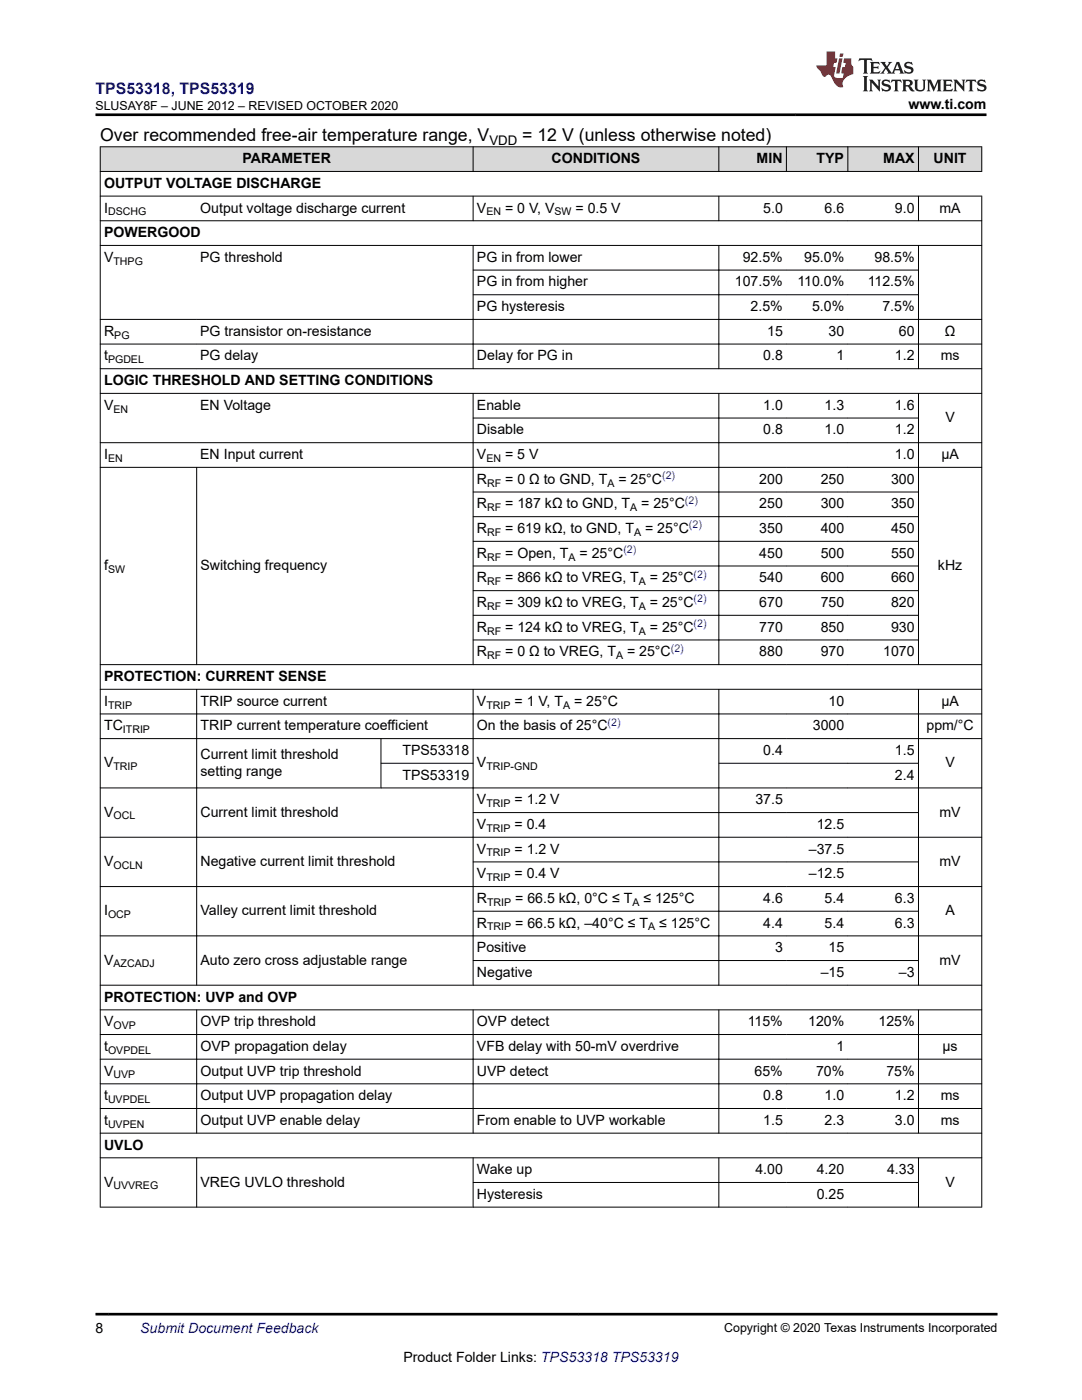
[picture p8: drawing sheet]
<svg xmlns="http://www.w3.org/2000/svg" width="216mm" height="279mm" viewBox="0 0 216 279" stroke-linecap="round" stroke-linejoin="round" font-family="sans-serif">
<defs><g id="words">
<g font-size="3.5">
<text x="20" y="28.1">Over recommended free-air temperature range, V</text>
<text x="104.2" y="28.1">= 12 V (unless otherwise noted)</text>
</g>
<text font-size="3.2" fill="#00f" x="19.1" y="18.7">TPS53318, TPS53319</text>
<g font-size="2.8">
<text x="181.3" y="21.8">www.ti.com</text>
<text x="48.4" y="32.6">PARAMETER</text>
<text x="110.1" y="32.6">CONDITIONS</text>
<text x="151" y="32.6">MIN</text>
<text x="162.9" y="32.6">TYP</text>
<text x="176.2" y="32.6">MAX</text>
<text x="186.3" y="32.6">UNIT</text>
<text x="20.8" y="37.5">OUTPUT VOLTAGE DISCHARGE</text>
<text x="20.8" y="42.4">I</text>
<text x="20.8" y="47.3">POWERGOOD</text>
<text x="40" y="42.4">Output voltage discharge current</text>
<text x="95.2" y="42.4">V</text>
<text x="100.8" y="42.4">= 0 V, V</text>
<text x="114.8" y="42.4">= 0.5 V</text>
<text x="152.3" y="42.4">5.0</text>
<text x="164.5" y="42.4">6.6</text>
<text x="178.6" y="42.4">9.0</text>
<text x="187.5" y="42.4">mA</text>
<text x="20.8" y="52.3">V</text>
<text x="40" y="52.3">PG threshold</text>
<text x="95.2" y="52.3">PG in from lower</text>
<text x="148.2" y="52.3">92.5%</text>
<text x="160.5" y="52.3">95.0%</text>
<text x="174.5" y="52.3">98.5%</text>
<text x="95.2" y="57.2">PG in from higher</text>
<text x="146.6" y="57.2">107.5%</text>
<text x="159.1" y="57.2">110.0%</text>
<text x="173.1" y="57.2">112.5%</text>
<text x="95.2" y="62.1">PG hysteresis</text>
<text x="149.8" y="62.1">2.5%</text>
<text x="162" y="62.1">5.0%</text>
<text x="176.1" y="62.1">7.5%</text>
<text x="20.8" y="71.9">t</text>
<text x="20.8" y="67">R</text>
<text x="40" y="67">PG transistor on-resistance</text>
<text x="40" y="71.9">PG delay</text>
<text x="95.2" y="71.9">Delay for PG in</text>
<text x="152.3" y="71.9">0.8</text>
<text x="153.1" y="67">15</text>
<text x="165.3" y="67">30</text>
<text x="166.9" y="71.9">1</text>
<text x="178.6" y="71.9">1.2</text>
<text x="179.4" y="67">60</text>
<text x="187.7" y="71.9">ms</text>
<text x="188.5" y="67">Ω</text>
<text x="20.8" y="76.9">LOGIC THRESHOLD AND SETTING CONDITIONS</text>
<text x="20.8" y="81.8">V</text>
<text x="40" y="81.8">EN Voltage</text>
<text x="95.2" y="81.8">Enable</text>
<text x="152.3" y="81.8">1.0</text>
<text x="164.5" y="81.8">1.3</text>
<text x="178.6" y="81.8">1.6</text>
<text x="95.2" y="86.7">Disable</text>
<text x="152.3" y="86.7">0.8</text>
<text x="164.5" y="86.7">1.0</text>
<text x="178.6" y="86.7">1.2</text>
<text x="188.6" y="84.2">V</text>
<text x="20.8" y="91.6">I</text>
<text x="40" y="91.6">EN Input current</text>
<text x="95.2" y="91.6">V</text>
<text x="100.8" y="91.6">= 5 V</text>
<text x="178.6" y="91.6">1.0</text>
<text x="187.8" y="91.6">µA</text>
<text x="95.2" y="96.5">R</text>
<text x="95.2" y="101.5">R</text>
<text x="100.8" y="96.5">= 0 Ω to GND, T</text>
<text x="100.8" y="101.5">= 187 kΩ to GND, T</text>
<text x="123.4" y="96.5">= 25°C</text>
<text x="127.9" y="101.5">= 25°C</text>
<text x="151.5" y="96.5">200</text>
<text x="151.5" y="101.5">250</text>
<text x="163.8" y="96.5">250</text>
<text x="163.8" y="101.5">300</text>
<text x="177.8" y="96.5">300</text>
<text x="177.8" y="101.5">350</text>
<text x="95.2" y="106.4">R</text>
<text x="100.8" y="106.4">= 619 kΩ, to GND, T</text>
<text x="128.7" y="106.4">= 25°C</text>
<text x="151.5" y="106.4">350</text>
<text x="163.8" y="106.4">400</text>
<text x="177.8" y="106.4">450</text>
<text x="20.8" y="113.8">f</text>
<text x="40" y="113.8">Switching frequency</text>
<text x="95.2" y="111.3">R</text>
<text x="100.8" y="111.3">= Open, T</text>
<text x="115.6" y="111.3">= 25°C</text>
<text x="151.5" y="111.3">450</text>
<text x="163.8" y="111.3">500</text>
<text x="177.8" y="111.3">550</text>
<text x="187.2" y="113.8">kHz</text>
<text x="95.2" y="116.2">R</text>
<text x="100.8" y="116.2">= 866 kΩ to VREG, T</text>
<text x="129.7" y="116.2">= 25°C</text>
<text x="151.5" y="116.2">540</text>
<text x="163.8" y="116.2">600</text>
<text x="177.8" y="116.2">660</text>
<text x="95.2" y="121.2">R</text>
<text x="100.8" y="121.2">= 309 kΩ to VREG, T</text>
<text x="129.7" y="121.2">= 25°C</text>
<text x="151.5" y="121.2">670</text>
<text x="163.8" y="121.2">750</text>
<text x="177.8" y="121.2">820</text>
<text x="95.2" y="126.1">R</text>
<text x="95.2" y="131">R</text>
<text x="100.8" y="126.1">= 124 kΩ to VREG, T</text>
<text x="100.8" y="131">= 0 Ω to VREG, T</text>
<text x="125.1" y="131">= 25°C</text>
<text x="129.7" y="126.1">= 25°C</text>
<text x="151.5" y="126.1">770</text>
<text x="151.5" y="131">880</text>
<text x="163.8" y="126.1">850</text>
<text x="163.8" y="131">970</text>
<text x="176.2" y="131">1070</text>
<text x="177.8" y="126.1">930</text>
<text x="20.8" y="135.9">PROTECTION: CURRENT SENSE</text>
<text x="20.8" y="140.8">I</text>
<text x="40" y="140.8">TRIP source current</text>
<text x="95.2" y="140.8">V</text>
<text x="102.7" y="140.8">= 1 V, T</text>
<text x="114.6" y="140.8">= 25°C</text>
<text x="165.3" y="140.8">10</text>
<text x="187.8" y="140.8">µA</text>
<text x="20.8" y="145.8">TC</text>
<text x="40" y="145.8">TRIP current temperature coefficient</text>
<text x="95.2" y="145.8">On the basis of 25°C</text>
<text x="162.2" y="145.8">3000</text>
<text x="184.9" y="145.8">ppm/°C</text>
<text x="20.8" y="153.1">V</text>
<text x="40" y="151.4">Current limit threshold</text>
<text x="40" y="154.8">setting range</text>
<text x="80.3" y="150.7">TPS53318</text>
<text x="80.3" y="155.6">TPS53319</text>
<text x="95.2" y="153.1">V</text>
<text x="152.3" y="150.7">0.4</text>
<text x="178.6" y="150.7">1.5</text>
<text x="178.6" y="155.6">2.4</text>
<text x="188.6" y="153.1">V</text>
<text x="95.2" y="160.5">V</text>
<text x="102.7" y="160.5">= 1.2 V</text>
<text x="150.7" y="160.5">37.5</text>
<text x="20.8" y="163">V</text>
<text x="40" y="163">Current limit threshold</text>
<text x="95.2" y="165.4">V</text>
<text x="102.7" y="165.4">= 0.4</text>
<text x="163" y="165.4">12.5</text>
<text x="187.5" y="163">mV</text>
<text x="20.8" y="172.8">V</text>
<text x="40" y="172.8">Negative current limit threshold</text>
<text x="95.2" y="170.4">V</text>
<text x="102.7" y="170.4">= 1.2 V</text>
<text x="161.4" y="170.4">–37.5</text>
<text x="187.5" y="172.8">mV</text>
<text x="95.2" y="175.3">V</text>
<text x="102.7" y="175.3">= 0.4 V</text>
<text x="161.4" y="175.3">–12.5</text>
<text x="20.8" y="182.7">I</text>
<text x="40" y="182.7">Valley current limit threshold</text>
<text x="95.2" y="180.2">R</text>
<text x="95.2" y="185.1">R</text>
<text x="102.8" y="180.2">= 66.5 kΩ, 0°C ≤ T</text>
<text x="102.8" y="185.1">= 66.5 kΩ, –40°C ≤ T</text>
<text x="128.4" y="180.2">≤ 125°C</text>
<text x="131.5" y="185.1">≤ 125°C</text>
<text x="152.3" y="180.2">4.6</text>
<text x="152.3" y="185.1">4.4</text>
<text x="164.5" y="185.1">5.4</text>
<text x="164.5" y="180.2">5.4</text>
<text x="178.6" y="185.1">6.3</text>
<text x="178.6" y="180.2">6.3</text>
<text x="188.6" y="182.7">A</text>
<text x="95.2" y="190">Positive</text>
<text x="154.6" y="190">3</text>
<text x="165.3" y="190">15</text>
<text x="20.8" y="192.5">V</text>
<text x="40" y="192.5">Auto zero cross adjustable range</text>
<text x="95.2" y="195">Negative</text>
<text x="163.8" y="195">–15</text>
<text x="179.4" y="195">–3</text>
<text x="187.5" y="192.5">mV</text>
<text x="20.8" y="199.9">PROTECTION: UVP and OVP</text>
<text x="20.8" y="204.8">V</text>
<text x="20.8" y="209.7">t</text>
<text x="40" y="204.8">OVP trip threshold</text>
<text x="40" y="209.7">OVP propagation delay</text>
<text x="95.2" y="204.8">OVP detect</text>
<text x="95.2" y="209.7">VFB delay with 50-mV overdrive</text>
<text x="149.2" y="204.8">115%</text>
<text x="161.3" y="204.8">120%</text>
<text x="166.9" y="209.7">1</text>
<text x="175.3" y="204.8">125%</text>
<text x="188.1" y="209.7">µs</text>
<text x="20.8" y="214.7">V</text>
<text x="40" y="214.7">Output UVP trip threshold</text>
<text x="95.2" y="214.7">UVP detect</text>
<text x="150.6" y="214.7">65%</text>
<text x="162.8" y="214.7">70%</text>
<text x="176.9" y="214.7">75%</text>
<text x="20.8" y="219.6">t</text>
<text x="40" y="219.6">Output UVP propagation delay</text>
<text x="152.3" y="219.6">0.8</text>
<text x="164.5" y="219.6">1.0</text>
<text x="178.6" y="219.6">1.2</text>
<text x="187.7" y="219.6">ms</text>
<text x="20.8" y="224.5">t</text>
<text x="40" y="224.5">Output UVP enable delay</text>
<text x="95.2" y="224.5">From enable to UVP workable</text>
<text x="152.3" y="224.5">1.5</text>
<text x="164.5" y="224.5">2.3</text>
<text x="178.6" y="224.5">3.0</text>
<text x="187.7" y="224.5">ms</text>
<text x="20.8" y="229.4">UVLO</text>
<text x="20.8" y="236.8">V</text>
<text x="40" y="236.8">VREG UVLO threshold</text>
<text x="95.2" y="234.3">Wake up</text>
<text x="95.2" y="239.3">Hysteresis</text>
<text x="150.7" y="234.3">4.00</text>
<text x="163" y="234.3">4.20</text>
<text x="163" y="239.3">0.25</text>
<text x="177" y="234.3">4.33</text>
<text x="188.6" y="236.8">V</text>
<text x="19" y="266.1">8</text>
<text x="80.5" y="271.7">Product Folder Links: TPS53318 TPS53319</text>
</g>
<text font-size="2.8" fill="#00f" x="28" y="266.1">Submit Document Feedback</text>
<text font-size="2.6" x="97.6" y="28.8">VDD</text>
<g font-size="2.5">
<text x="19" y="21.9">SLUSAY8F – JUNE 2012 – REVISED OCTOBER 2020</text>
<text x="144.5" y="265.8">Copyright © 2020 Texas Instruments Incorporated</text>
</g>
<g font-size="2.1">
<text x="21.6" y="43">DSCHG</text>
<text x="97.1" y="43">EN</text>
<text x="110.6" y="43">SW</text>
<text x="22.6" y="52.8">THPG</text>
<text x="22.8" y="67.6">PG</text>
<text x="21.6" y="72.5">PGDEL</text>
<text x="22.6" y="82.3">EN</text>
<text x="21.6" y="92.2">EN</text>
<text x="97.1" y="92.2">EN</text>
<text x="97.2" y="97.1">RF</text>
<text x="121.2" y="97.1">A</text>
<text x="97.2" y="102">RF</text>
<text x="97.2" y="107">RF</text>
<text x="125.7" y="102">A</text>
<text x="126.5" y="107">A</text>
<text x="97.2" y="111.9">RF</text>
<text x="113.4" y="111.9">A</text>
<text x="21.6" y="114.3">SW</text>
<text x="97.2" y="116.8">RF</text>
<text x="127.5" y="116.8">A</text>
<text x="97.2" y="121.7">RF</text>
<text x="127.5" y="121.7">A</text>
<text x="97.2" y="126.6">RF</text>
<text x="97.2" y="131.6">RF</text>
<text x="122.9" y="131.6">A</text>
<text x="127.5" y="126.6">A</text>
<text x="21.6" y="141.4">TRIP</text>
<text x="97.1" y="141.4">TRIP</text>
<text x="112.4" y="141.4">A</text>
<text x="24.5" y="146.3">ITRIP</text>
<text x="22.6" y="153.7">TRIP</text>
<text x="97.1" y="153.7">TRIP-GND</text>
<text x="97.1" y="161.1">TRIP</text>
<text x="22.6" y="163.5">OCL</text>
<text x="97.1" y="166">TRIP</text>
<text x="22.6" y="173.4">OCLN</text>
<text x="97.1" y="170.9">TRIP</text>
<text x="97.1" y="175.8">TRIP</text>
<text x="21.6" y="183.2">OCP</text>
<text x="97.2" y="185.7">TRIP</text>
<text x="97.2" y="180.8">TRIP</text>
<text x="126.2" y="180.8">A</text>
<text x="129.3" y="185.7">A</text>
<text x="22.6" y="193.1">AZCADJ</text>
<text x="22.6" y="205.4">OVP</text>
<text x="21.6" y="210.3">OVPDEL</text>
<text x="22.6" y="215.2">UVP</text>
<text x="21.6" y="220.1">UVPDEL</text>
<text x="21.6" y="225.1">UVPEN</text>
<text x="22.6" y="237.4">UVVREG</text>
</g>
<g font-size="2.1" fill="#00f">
<text x="132.1" y="95.6">(2)</text>
<text x="136.7" y="100.5">(2)</text>
<text x="137.5" y="105.4">(2)</text>
<text x="124.4" y="110.4">(2)</text>
<text x="138.4" y="115.3">(2)</text>
<text x="138.4" y="120.2">(2)</text>
<text x="138.4" y="125.1">(2)</text>
<text x="133.9" y="130.1">(2)</text>
<text x="121.2" y="144.8">(2)</text>
</g>
</g></defs>
<g fill="#d8d8d8">
<path d="M20 29.3h175.9v4.9h-175.9z" fill-rule="evenodd"/>
<path d="M20.1 29.4h74.2v4.8h-74.2z" fill-rule="evenodd"/>
<path d="M94.5 29.4h48.9v4.8h-48.9z" fill-rule="evenodd"/>
<path d="M143.5 29.4h13.4v4.8h-13.4z" fill-rule="evenodd"/>
<path d="M157 29.4h12.1v4.8h-12.1z" fill-rule="evenodd"/>
<path d="M169.2 29.4h14v4.8h-14z" fill-rule="evenodd"/>
<path d="M183.3 29.4h12.5v4.8h-12.5z" fill-rule="evenodd"/>
</g>
<g fill="none" stroke="#000" stroke-width=".2">
<path d="M19.9 29.3h176.1M19.9 34.2h176.1M19.9 39.1h176.1M20 29.2v211.8M94.4 29.2v5.1M94.4 39.1v5M143.4 29.2v5.1M143.4 39.1v5M156.9 29.2v5.1M169.2 29.2v5.1M183.3 29.2v5.1M183.3 39.1v5"/>
<path d="M195.9 29.2v5.1M195.9 39.1v201.9M19.9 44.1h176.1M19.9 49h176.1M94.3 53.9h89M94.3 58.8h89M94.4 48.9v24.7M143.4 48.9v24.7M183.3 48.9v24.7M19.9 63.7h176.1M19.9 68.7h176.1M19.9 73.6h176.1"/>
<path d="M19.9 78.5h176.1M94.4 78.4v54.3M143.4 78.4v54.3M183.3 78.4v54.3M19.9 88.4h176.1M19.9 93.3h176.1M39.2 93.2v39.5M94.3 83.4h89M94.3 98.2h89M94.3 103.1h89M94.3 108h89M94.3 113h89"/>
<path d="M94.3 117.9h89M19.9 132.6h176.1M19.9 137.6h176.1M39.2 137.5v59.2M94.3 122.8h89M94.3 127.7h89M94.4 137.5v59.2M143.4 137.5v59.2M183.3 137.5v59.2M19.9 142.5h176.1M19.9 147.4h176.1M19.9 157.2h176.1"/>
<path d="M76 152.3h18.5M76 147.3v10M143.4 152.3h39.9M19.9 167.1h176.1M19.9 176.9h176.1M94.3 162.2h89M94.3 172h89M19.9 186.8h176.1M19.9 196.6h176.1M94.3 181.9h89M94.3 191.7h89M19.9 201.5h176.1"/>
<path d="M19.9 206.5h176.1M19.9 211.4h176.1M19.9 216.3h176.1M39.2 201.5v24.7M94.4 201.5v24.7M143.4 201.5v24.7M183.3 201.5v24.7M19.9 221.2h176.1M19.9 226.1h176.1M19.9 231.1h176.1M39.2 231v10M94.3 236h89"/>
<path d="M94.4 231v10M143.4 231v10M183.3 231v10M19.9 240.9h176.1"/>
</g>
<path d="M171.5 11.6l-.2 .6 .5-.2h.6v.1v2.2l-.2 .4h1l-.2-.4v-2.2v-.1h.5l.6 .2-.2-.6zM173.6 12.4l.2 .3v1.6l-.2 .4h1.9l.1-.6a1.08 1.08 0 0 1-1.3 .2v-.7h.6l.4 .2v-.7l-.4 .2h-.6v-.5l.2-.2a1 1 0 0 1 1 .3l-.1-.5zM175.7 12.4l.9 1.1-1 1.2h.9l-.2-.2 .5-.8 .4 .8-.2 .2h1.6l-.2-.2 .2-.5h.9l.1 .5-.1 .2h.9l-.2-.4-.8-1.9h-.5l-.9 2.1-.9-1.1 .9-1h-.8l.2 .2-.4 .6-.4-.6 .2-.2zM179 12.8l.4 1h-.7zM180.7 12.5a.65 .65 0 0 0-.2 .7 .65 .65 0 0 0 .6 .5l.6 .1 .1 .3a.79 .79 0 0 1-.7 .4 .79 .79 0 0 1-.7-.5l.1 .7 .2-.1a.93 .93 0 0 0 1.1 0 .93 .93 0 0 0 .4-.9 1.46 1.46 0 0 0-1.2-.6l-.1-.3a1.09 1.09 0 0 1 1.2 .2l-.2-.6-.1 .1-.5-.2zM172.2 15.2l.2 .4v2.2l-.2 .4h1l-.2-.4v-2.2l.2-.4zM173.4 15.9l.2 .4v1.5l-.2 .4h.8l-.3-.4 .1-1.3 1.6 1.8v-2l.2-.4h-.7l.1 .2 .1 1.1-1.2-1.3zM176.2 16a.65 .65 0 0 0-.2 .8 .65 .65 0 0 0 .6 .4l.6 .2 .1 .2a.79 .79 0 0 1-.7 .4 .79 .79 0 0 1-.7-.5l.1 .7 .2-.1a.93 .93 0 0 0 1.1 .1 .93 .93 0 0 0 .4-1 1.46 1.46 0 0 0-1.2-.5l-.1-.4a1.09 1.09 0 0 1 1.2 .2l-.1-.6-.2 .1-.5-.1zM177.9 15.9l-.1 .6a.63 .63 0 0 1 .8-.3v1.6l-.3 .4h1l-.2-.4v-1.6a.66 .66 0 0 1 .8 .3l-.1-.6zM180 15.9l.2 .4v1.5l-.2 .4h1l-.2-.2-.1-.7h.5l.1 .2a.79 .79 0 0 0 1.2 .6l-1-.9a.61 .61 0 0 0 .6-.6 .61 .61 0 0 0-.5-.7zM180.8 16.2h.1a.47 .47 0 0 1 .5 .1 .47 .47 0 0 1 .1 .5l-.1 .1-.7 .1zM182.3 15.9l.2 .2a2.27 2.27 0 0 0 .4 2 1.04 1.04 0 0 0 1.7-.7v-1.3l.2-.2h-.8l.2 .4v1.1a.6 .6 0 0 1-.6 .6 .6 .6 0 0 1-.6-.6v-1.1l.3-.4zM184.9 15.9l.2 .4v1.5l-.2 .4h.8l-.3-.4v-1.4l.9 1.9 .9-1.9v1.4l-.3 .4h1l-.2-.4v-1.5l.2-.4h-.8l-.7 1.5-.6-1.5zM188.1 15.9l.2 .4v1.5l-.2 .4h1.9l.1-.6a1.09 1.09 0 0 1-1.3 .2v-.7h.6l.4 .2v-.6l-.4 .2h-.6v-.6l.2-.1a1.01 1.01 0 0 1 1 .3l-.1-.6zM190.2 15.9l.3 .4v1.5l-.3 .4h.8l-.2-.4v-1.3l1.6 1.8v-2l.2-.4h-.7l.2 .2v1.1l-1.2-1.3zM192.8 15.9l-.1 .6a.63 .63 0 0 1 .8-.3v1.6l-.3 .4h1l-.2-.4v-1.6a.66 .66 0 0 1 .8 .3l-.1-.6zM195.2 16a.65 .65 0 0 0-.2 .8 .65 .65 0 0 0 .6 .4l.6 .2 .2 .2a.79 .79 0 0 1-.7 .4 .79 .79 0 0 1-.7-.5l.1 .7 .2-.1a.93 .93 0 0 0 1 .1 .93 .93 0 0 0 .5-1 1.46 1.46 0 0 0-1.3-.5v-.4a1.09 1.09 0 0 1 1.2 .2l-.2-.6-.2 .1-.5-.1z" fill="#231f20"/>
<path d="M164.9 10.3v2.7h-2l.1 .4 .8 1a.95 .95 0 0 0 1 .9 .59 .59 0 0 1 .5-.4 .59 .59 0 0 1 .5 .3l.4 .8a1.59 1.59 0 0 0 2.1 1.4 1.61 1.61 0 0 1 1-2.3l1-.3-.1-1.5a1.59 1.59 0 0 1-.3-1.7h-1.5l-.2 .9h.6l-.2 .9h-.5l-.2 .9v.3l.4 .1-.1 .9h-.7a.73 .73 0 0 1-1-.7l.3-1.5h-.5l.1-.9h.5l.2-.9h-.5v-1.3zM167.4 11.6l-.6 3.1h.7l.6-3.1zM167.6 10.7l-.1 .6h.7l.1-.6z" fill="#ed1c24"/>
<path d="M19 22.9h177.8M19 262.3h180" fill="none" stroke="#000" stroke-width=".53"/>
<use href="#words"/>
</svg>
